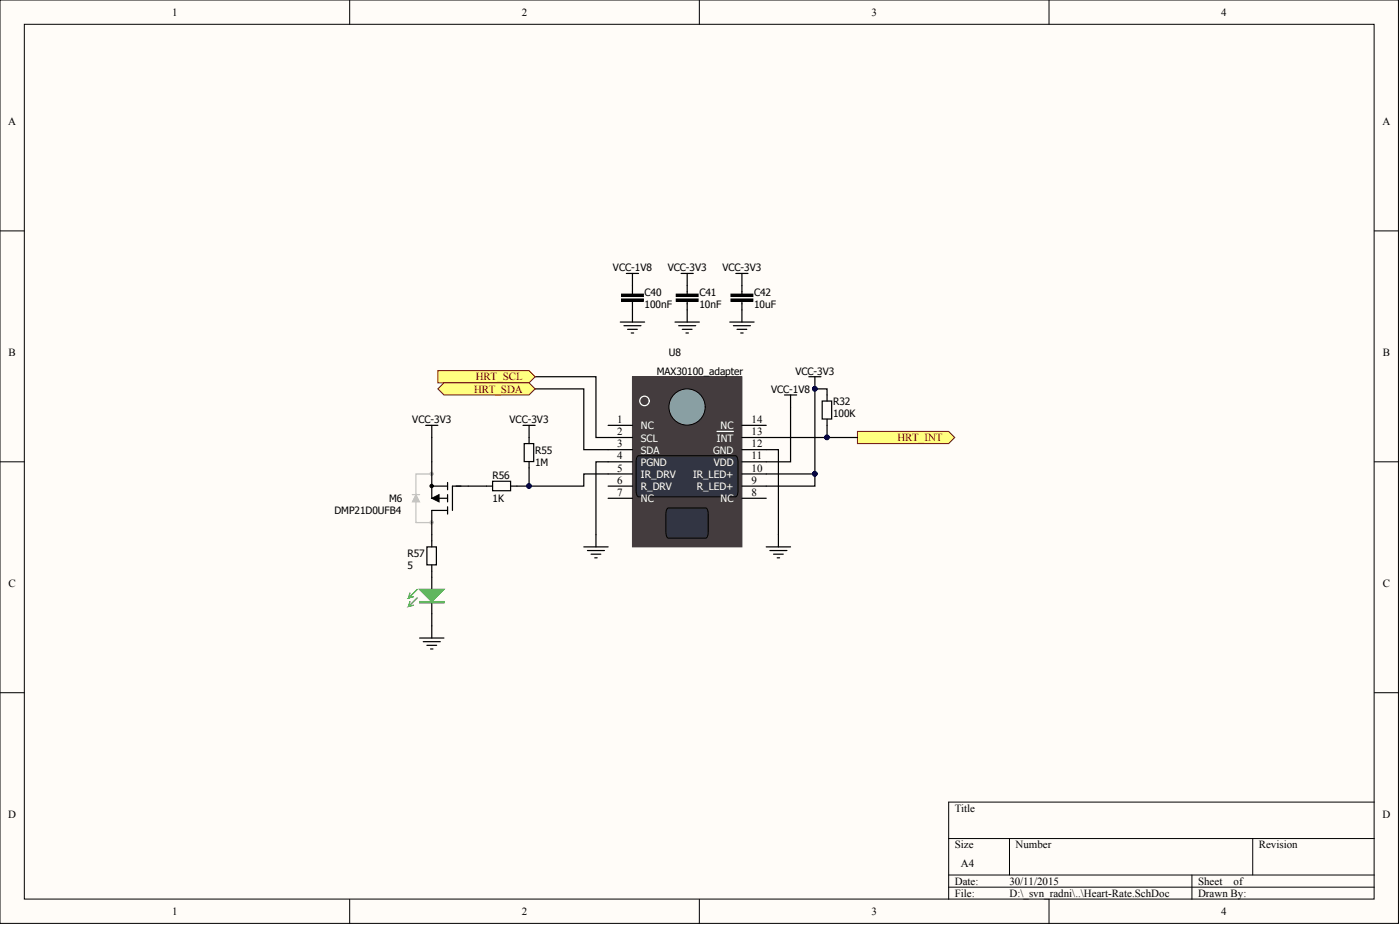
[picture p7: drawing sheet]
<svg xmlns="http://www.w3.org/2000/svg" width="292mm" height="193mm" viewBox="0 0 292 193" stroke-linecap="round" stroke-linejoin="round" font-family="sans-serif">
<defs><g id="words">
<g font-size="2.3">
<text x="35.9" y="3.3">1</text>
<text x="108.9" y="3.3">2</text>
<text x="181.8" y="3.3">3</text>
<text x="254.8" y="3.3">4</text>
<text x="1.7" y="26.1">A</text>
<text x="288.4" y="26.1">A</text>
<text x="1.8" y="74.3">B</text>
<text x="288.5" y="74.3">B</text>
<text x="128.8" y="88.2">1</text>
<text x="156.8" y="88.2">14</text>
<text x="128.8" y="95.8">4</text>
<text x="128.8" y="93.3">3</text>
<text x="128.8" y="90.8">2</text>
<text x="156.8" y="90.8">13</text>
<text x="156.8" y="93.3">12</text>
<text x="156.8" y="95.8">11</text>
<text x="128.8" y="98.4">5</text>
<text x="128.8" y="100.9">6</text>
<text x="156.8" y="100.9">9</text>
<text x="156.8" y="98.4">10</text>
<text x="128.8" y="103.4">7</text>
<text x="156.8" y="103.4">8</text>
<text x="1.8" y="122.5">C</text>
<text x="288.5" y="122.5">C</text>
<text x="1.7" y="170.6">D</text>
<text x="199.2" y="169.4">Title</text>
<text x="288.4" y="170.6">D</text>
<text x="199.2" y="177">Size</text>
<text x="211.9" y="177">Number</text>
<text x="262.6" y="177">Revision</text>
<text x="199.2" y="184.6">Date:</text>
<text x="200.5" y="180.8">A4</text>
<text x="210.6" y="184.6">30/11/2015</text>
<text x="250" y="184.6">Sheet</text>
<text x="257.4" y="184.6">of</text>
<text x="35.9" y="190.9">1</text>
<text x="108.9" y="190.9">2</text>
<text x="181.8" y="190.9">3</text>
<text x="199.2" y="187.1">File:</text>
<text x="210.6" y="187.1">D:\_svn_radni\..\Heart-Rate.SchDoc</text>
<text x="250" y="187.1">Drawn By:</text>
<text x="254.8" y="190.9">4</text>
</g>
<g font-size="2.3" fill="#800000">
<text x="98.9" y="81.9">HRT_SDA</text>
<text x="99.3" y="79.4">HRT_SCL</text>
<text x="187.3" y="92">HRT_INT</text>
</g>
<g font-size="2.1">
<text x="127.9" y="56.6">VCC-1V8</text>
<text x="139.3" y="56.6">VCC-3V3</text>
<text x="150.7" y="56.6">VCC-3V3</text>
<text x="134.5" y="61.7">C40</text>
<text x="134.5" y="64.2">100nF</text>
<text x="145.9" y="61.7">C41</text>
<text x="145.9" y="64.2">10nF</text>
<text x="157.3" y="61.7">C42</text>
<text x="157.3" y="64.2">10uF</text>
<text x="139.6" y="74.4">U8</text>
<text x="137" y="78.2">MAX30100_adapter</text>
<text x="160.9" y="82">VCC-1V8</text>
<text x="166" y="78.2">VCC-3V3</text>
<text x="86" y="88.3">VCC-3V3</text>
<text x="106.3" y="88.3">VCC-3V3</text>
<text x="173.8" y="84.5">R32</text>
<text x="173.8" y="87">100K</text>
<text x="111.7" y="94.7">R55</text>
<text x="102.8" y="100">R56</text>
<text x="111.7" y="97.2">1M</text>
<text x="69.8" y="107.3">DMP21D0UFB4</text>
<text x="81.2" y="104.8">M6</text>
<text x="102.8" y="104.8">1K</text>
<text x="85" y="116.2">R57</text>
<text x="85" y="118.7">5</text>
</g>
<g font-size="2.1" fill="#fff">
<text x="133.7" y="89.6">NC</text>
<text x="150.4" y="89.6">NC</text>
<text x="133.7" y="94.7">SDA</text>
<text x="133.7" y="92.1">SCL</text>
<text x="148.8" y="94.7">GND</text>
<text x="149.6" y="92.1">INT</text>
<text x="133.7" y="97.2">PGND</text>
<text x="133.7" y="99.7">IR_DRV</text>
<text x="144.6" y="99.7">IR_LED+</text>
<text x="148.9" y="97.2">VDD</text>
<text x="133.7" y="102.3">R_DRV</text>
<text x="133.7" y="104.8">NC</text>
<text x="145.4" y="102.3">R_LED+</text>
<text x="150.4" y="104.8">NC</text>
</g>
</g></defs>
<g fill="#fffcf8" stroke="#000" stroke-width=".21">
<path d="M0 0h291.8v192.6h-291.8z"/>
<path d="M5.1 5.1h281.6v182.5h-281.6z"/>
</g>
<g fill="none" stroke="#000" stroke-width=".21">
<path d="M73 0v5.1M145.9 0v5.1M218.9 0v5.1M0 48.2h5.1M286.8 48.2h5M141.1 61.4h4.6v.5h-4.6zM141.1 62.4h4.6v.5h-4.6zM152.5 61.4h4.6v.5h-4.6zM152.5 62.4h4.6v.5h-4.6zM0 96.3h5.1M286.8 96.3h5M0 144.5h5.1"/>
<path d="M286.8 144.5h5M197.9 174.9h88.9M210.6 174.9v7.6M261.4 174.9v7.6M286.8 167.3h-88.9v20.3M73 187.6v5.1M145.9 187.6v5.1M197.9 182.5h88.9M197.9 185.1h88.9M218.9 187.6v5.1M248.7 182.5v5.1"/>
</g>
<g fill="none" stroke="#000" stroke-width=".25">
<path d="M142.1 57h2.5M143.4 57v4.4M153.5 57h2.6M154.8 57v4.4M140.8 67.2h5.1M141.6 67.9h3.6M142.4 68.7h2M143.1 69.5h.5M143.4 62.9v4.3M152.3 67.2h5M153 67.9h3.6M153.8 68.7h2"/>
<path d="M154.5 69.5h.5M154.8 62.9v4.3M168.8 78.6h2.5M170 78.6v2.5M126.9 96.3h-2.6v17.8M171.5 83.7h2v3.7h-2zM172.6 82.4v1.3M172.6 87.5v1.2M121.8 114.1h5.1M122.6 114.8h3.5M123.3 115.6h2.1M124.1 116.4h.5"/>
<path d="M159.9 114.1h5M160.6 114.8h3.6M161.4 115.6h2M162.2 116.4h.5M162.4 111.6v2.5"/>
</g>
<g fill="#000">
<path d="M141.1 61.4h4.6v.5h-4.6z" fill-rule="evenodd"/>
<path d="M141.1 62.4h4.6v.5h-4.6z" fill-rule="evenodd"/>
<path d="M152.5 61.4h4.6v.5h-4.6z" fill-rule="evenodd"/>
<path d="M152.5 62.4h4.6v.5h-4.6z" fill-rule="evenodd"/>
</g>
<circle cx="170" cy="81.1" r=".48" fill="#000080" stroke="#000080" stroke-width=".21"/>
<path d="M178.9 90h19l1.3 1.3-1.3 1.2h-19z" fill-rule="evenodd" fill="#ffff80" stroke="#800000" stroke-width=".21"/>
<g fill="none" stroke="#000" stroke-width=".25">
<path d="M130.7 57h2.5M132 57v4.4M111.7 78.6h12.6v12.7h2.6M129.4 67.2h5.1M130.2 67.9h3.5M130.9 68.7h2.1M131.7 69.5h.5M132 62.9v4.3M109.4 92.5h2v3.8h-2zM110.4 91.3v1.2M110.4 96.3v5.1M111.7 81.1h10.1v12.7h5.1"/>
<path d="M159.9 93.8h2.5v17.8M159.9 98.9h10.1M163.7 82.4h2.5M164.9 82.4v13.9h-5M172.6 88.7v2.6M89.1 114.1h1.9v3.7h-1.9zM90.1 112.8v1.3M90.1 117.9v1.3M90.1 106.5h3.3M93.4 101.4h-3.3v2.5h3.3M93.4 100.7v1.5M93.4 103.2v1.5"/>
<path d="M93.4 105.7v1.5M97.7 101.4h-3.3v5.1M101.5 101.4h1.3M102.8 100.4h3.7v2h-3.7zM106.6 101.4h1.2M87.5 133.1h5.1M88.3 133.9h3.6M89.1 134.6h2M89.8 135.4h.5M90.1 130.6v2.5"/>
</g>
<g fill="#000080" stroke="#000080" stroke-width=".21">
<circle cx="172.5" cy="91.2" r=".48"/>
<circle cx="170" cy="98.9" r=".48"/>
<circle cx="110.4" cy="101.4" r=".48"/>
</g>
<g fill="#000">
<path d="M90.1 103.9l1.5-.7v1.5z"/>
<path d="M129.7 61.4h4.5v.5h-4.5z" fill-rule="evenodd"/>
<path d="M129.7 62.4h4.5v.5h-4.5z" fill-rule="evenodd"/>
</g>
<path d="M129.7 61.4h4.5v.5h-4.5zM129.7 62.4h4.5v.5h-4.5zM90.1 103.9l1.5-.7v1.5z" fill="none" stroke="#000" stroke-width=".21"/>
<path d="M90.1 98.9h-3.3v4.3M86 103.2h1.5M86.8 104.5v4.5h3.3" fill="none" stroke="#c0c0c0" stroke-width=".25"/>
<path d="M86.8 103.2l.7 1.5h-1.5z" fill="#c0c0c0"/>
<path d="M86.8 103.2l.7 1.5h-1.5z" fill="none" stroke="#c0c0c0" stroke-width=".21"/>
<circle cx="90.1" cy="101.4" r=".36" fill="#000" stroke="#000" stroke-width=".21"/>
<g fill="#c0c0c0" stroke="#c0c0c0" stroke-width=".21">
<circle cx="90.1" cy="98.9" r=".36"/>
<circle cx="90.1" cy="109" r=".36"/>
</g>
<path d="M90.1 96.3v5.1M90.1 106.5v5.1M97.7 101.4h3.8" fill="none" stroke="#000" stroke-width=".25"/>
<g fill="#ffff80" stroke="#800000" stroke-width=".21">
<path d="M91.4 77.3h19l1.3 1.3-1.3 1.3h-19z" fill-rule="evenodd"/>
<path d="M91.4 81.1l1.2-1.2h17.8l1.3 1.2-1.3 1.3h-17.8z" fill-rule="evenodd"/>
</g>
<path d="M88.8 88.7h2.6M90.1 88.7v7.6M109.1 88.7h2.6M110.4 88.7v2.6M90.1 111.6v1.2M90.1 119.2v1.2M90.1 128v2.6" fill="none" stroke="#000" stroke-width=".25"/>
<path d="M132 78.6h22.8v35.5h-22.8z" fill-rule="evenodd" fill="#443c3e"/>
<path d="M132 78.6h22.8v35.5h-22.8z" fill="none" stroke="#443c3e" stroke-width=".21"/>
<circle cx="134.5" cy="83.6" r=".99" fill="none" stroke="#fff" stroke-width=".25"/>
<circle cx="143.4" cy="84.9" r="3.8" fill="#899fa3" stroke="#000" stroke-width=".21"/>
<g fill="#323543" stroke="#000" stroke-width=".21">
<path d="M139.2 106.1l8.1-.1a1.2 1.2 0 0 1 .5 1.2v3.8a1.2 1.2 0 0 1-.5 1.3h-7.9a1.2 1.2 0 0 1-.5-1.3v-3.8z"/>
<path d="M133 95.2l20.5-.1a1.2 1.2 0 0 1 .5 1.2v6.1a1.2 1.2 0 0 1-.5 1.2h-20.3a1.2 1.2 0 0 1-.5-1.2v-6.1z"/>
</g>
<g fill="none" stroke="#000" stroke-width=".25">
<path d="M126.9 88.7h5.1M126.9 91.3h5.1M126.9 93.8h5.1M126.9 96.3h5.1M126.9 98.9h5.1M154.8 88.7h5.1M154.8 91.3h5.1M154.8 93.8h5.1M154.8 96.3h5.1M154.8 98.9h5.1M126.9 101.4h5.1M126.9 103.9h5.1"/>
<path d="M154.8 101.4h5.1M154.8 103.9h5.1M90.1 120.4v2.6M90.1 125.5v2.5"/>
</g>
<path d="M149.6 90h3.4" fill="none" stroke="#fff" stroke-width=".25"/>
<path d="M87.5 125.5h5.1v.3h-5.1zM87.5 125.6h5.1" fill="none" stroke="#00bf00" stroke-width=".25"/>
<path d="M87.5 123h5.1l-2.5 2.5z" fill="#00bf00"/>
<path d="M85.5 125.5l-.2 1M85.5 123.7l-.2 1M87 124.7l-1.7 1.8 1-.2M87 123l-1.7 1.7 1-.2M87.5 123h5.1l-2.5 2.5z" fill="none" stroke="#00bf00" stroke-width=".25"/>
<path d="M126.9 98.9h-5.1v2.5h-14M159.9 91.3h19M172.6 82.4v-1.3h-2.6v20.3h-10.1" fill="none" stroke="#000" stroke-width=".25"/>
<g fill="#000080" stroke="#000080" stroke-width=".21">
<circle cx="110.4" cy="101.4" r=".48"/>
<circle cx="170" cy="81.1" r=".48"/>
<circle cx="170" cy="98.9" r=".48"/>
<circle cx="172.5" cy="91.2" r=".48"/>
</g>
<use href="#words"/>
</svg>
